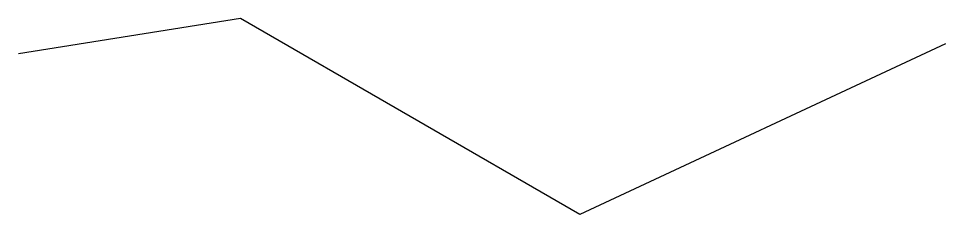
# Model space of a CAD drawing. Header units: metres. Extents: x 1075229 to 1080096, y 1572445 to 1573471.
import ezdxf

# ---------------------------------------------------------------- set-up
doc = ezdxf.new("R2010")
doc.units = ezdxf.units.M
doc.header["$LTSCALE"] = 10

msp = doc.modelspace()

# ---------------------------------------------------------------- linework, layer by layer
at = {"color": 2, "lineweight": 30, "flags": 128}
msp.add_lwpolyline([(1080095.9812, 1573338.0615), (1078176.4987, 1572444.7917), (1076394.5087, 1573470.9228), (1075229.3831, 1573286.485)], dxfattribs=at)

doc.saveas('drawing.dxf')
